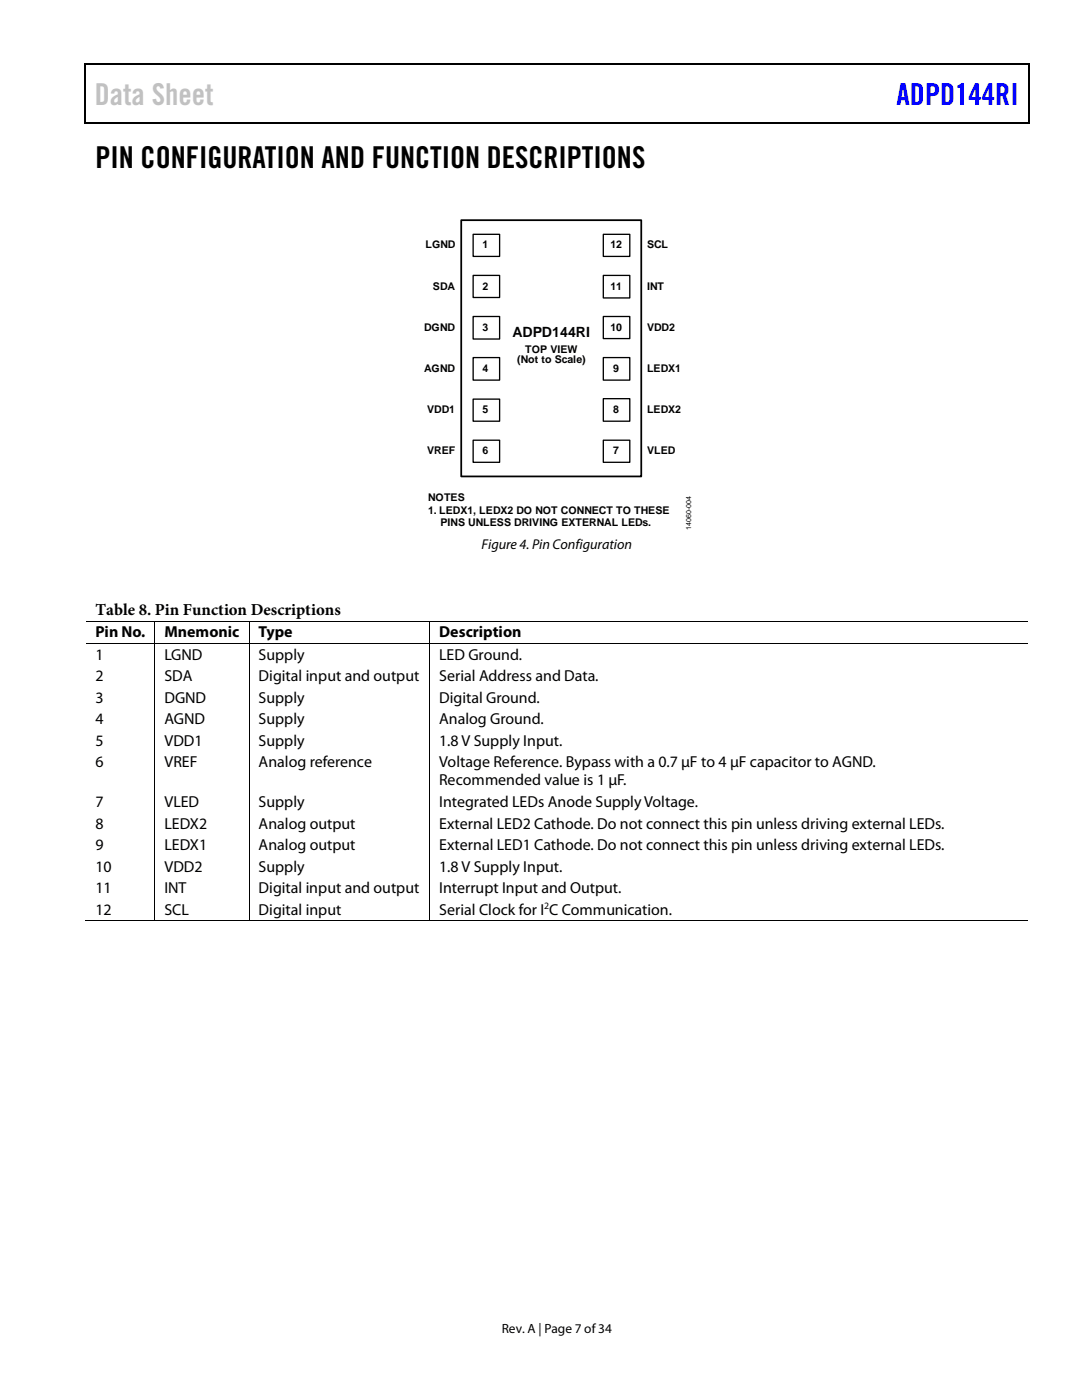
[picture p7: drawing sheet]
<svg xmlns="http://www.w3.org/2000/svg" width="216mm" height="279mm" viewBox="0 0 216 279" stroke-linecap="round" stroke-linejoin="round" font-family="sans-serif">
<defs><g id="words">
<text font-size="6" fill="#c1c1c1" x="18.9" y="20.9">Data Sheet</text>
<text font-size="6" fill="#00f" x="178.9" y="20.9">ADPD144RI</text>
<text font-size="6" x="19" y="33.6">PIN CONFIGURATION AND FUNCTION DESCRIPTIONS</text>
<text font-size="3.3" x="19" y="122.6">Table 8. Pin Function Descriptions</text>
<g font-size="3.2">
<text x="19" y="127.2">Pin No.</text>
<text x="19" y="131.7">1</text>
<text x="32.8" y="127.2">Mnemonic</text>
<text x="32.8" y="131.7">LGND</text>
<text x="51.6" y="127.2">Type</text>
<text x="51.6" y="131.7">Supply</text>
<text x="87.6" y="127.2">Description</text>
<text x="87.6" y="131.7">LED Ground.</text>
<text x="19" y="136">2</text>
<text x="32.8" y="136">SDA</text>
<text x="51.6" y="136">Digital input and output</text>
<text x="87.6" y="136">Serial Address and Data.</text>
<text x="19" y="140.3">3</text>
<text x="32.8" y="140.3">DGND</text>
<text x="51.6" y="140.3">Supply</text>
<text x="87.6" y="140.3">Digital Ground.</text>
<text x="19" y="144.6">4</text>
<text x="19" y="148.9">5</text>
<text x="32.8" y="144.6">AGND</text>
<text x="32.8" y="148.9">VDD1</text>
<text x="51.6" y="144.6">Supply</text>
<text x="51.6" y="148.9">Supply</text>
<text x="87.6" y="144.6">Analog Ground.</text>
<text x="87.6" y="148.9">1.8 V Supply Input.</text>
<text x="19" y="153.2">6</text>
<text x="32.8" y="153.2">VREF</text>
<text x="51.6" y="153.2">Analog reference</text>
<text x="87.6" y="153.2">Voltage Reference. Bypass with a 0.7 µF to 4 µF capacitor to AGND.</text>
<text x="19" y="161">7</text>
<text x="32.8" y="161">VLED</text>
<text x="51.6" y="161">Supply</text>
<text x="87.6" y="161">Integrated LEDs Anode Supply Voltage.</text>
<text x="87.6" y="156.8">Recommended value is 1 µF.</text>
<text x="19" y="165.4">8</text>
<text x="32.8" y="165.4">LEDX2</text>
<text x="51.6" y="165.4">Analog output</text>
<text x="87.6" y="165.4">External LED2 Cathode. Do not connect this pin unless driving external LEDs.</text>
<text x="19" y="169.6">9</text>
<text x="19" y="173.9">10</text>
<text x="32.8" y="169.6">LEDX1</text>
<text x="32.8" y="173.9">VDD2</text>
<text x="51.6" y="169.6">Analog output</text>
<text x="51.6" y="173.9">Supply</text>
<text x="87.6" y="173.9">1.8 V Supply Input.</text>
<text x="87.6" y="169.6">External LED1 Cathode. Do not connect this pin unless driving external LEDs.</text>
<text x="19" y="178.2">11</text>
<text x="32.8" y="178.2">INT</text>
<text x="51.6" y="178.2">Digital input and output</text>
<text x="87.6" y="178.2">Interrupt Input and Output.</text>
<text x="19" y="182.5">12</text>
<text x="32.8" y="182.5">SCL</text>
<text x="51.6" y="182.5">Digital input</text>
<text x="87.6" y="182.5">Serial Clock for I C Communication.</text>
</g>
<g font-size="2.8">
<text x="102.2" y="67.2">ADPD144RI</text>
<text x="96.1" y="109.6">Figure 4. Pin Configuration</text>
</g>
<text font-size="2.7" x="100.1" y="266">Rev. A | Page 7 of34</text>
<g font-size="2.1">
<text x="84.9" y="49.5">LGND</text>
<text x="96.3" y="49.6">1</text>
<text x="121.8" y="49.6">12</text>
<text x="129.1" y="49.6">SCL</text>
<text x="86.4" y="57.8">SDA</text>
<text x="96.3" y="57.8">2</text>
<text x="121.8" y="57.9">11</text>
<text x="129.1" y="57.8">INT</text>
<text x="84.6" y="66">DGND</text>
<text x="121.8" y="66">10</text>
<text x="129.1" y="66">VDD2</text>
<text x="96.3" y="66.1">3</text>
<text x="104.8" y="70.4">TOP VIEW</text>
<text x="84.6" y="74.2">AGND</text>
<text x="96.3" y="74.3">4</text>
<text x="103.2" y="72.5">(Not to Scale)</text>
<text x="122.3" y="74.3">9</text>
<text x="129.1" y="74.2">LEDX1</text>
<text x="85.3" y="82.4">VDD1</text>
<text x="96.3" y="82.5">5</text>
<text x="122.3" y="82.5">8</text>
<text x="129.1" y="82.4">LEDX2</text>
<text x="85.3" y="90.6">VREF</text>
<text x="96.3" y="90.7">6</text>
<text x="122.3" y="90.7">7</text>
<text x="129.1" y="90.6">VLED</text>
<text x="85.4" y="100">NOTES</text>
<text x="85.4" y="102.5">1. LEDX1, LEDX2 DO NOT CONNECT TO THESE</text>
<text x="87.9" y="105">PINS UNLESS DRIVING EXTERNAL LEDs.</text>
</g>
<text font-size="1.9" x="108.6" y="181.5">2</text>
<text font-size="1.4" x="137.9" y="105.8" transform="rotate(-90 137.9 105.8)">14060-004</text>
</g></defs>
<path d="M16.9 12.7h.2v1h-.2zM16.9 12.7h.2v.3h-.2zM82.5 12.7h.3v.3h-.3zM205.1 12.7h.3v1h-.3zM205.1 12.7h.3v.3h-.3zM16.9 24.4h.2v.2h-.2zM82.3 24.4h.2v.2h-.2zM205.1 24.4h.3v.2h-.3z" fill="#000"/>
<path d="M17 13.7v10.7M17.1 12.8h65.4M82.8 12.8h122.3M205.2 13.7v10.7M17.1 24.5h188" fill="none" stroke="#000" stroke-width=".25"/>
<path d="M94.4 46.8h5.3v4.4h-5.3z" fill="#fff"/>
<path d="M94.4 46.8h5.3v4.4h-5.3z" fill="none" stroke="#000" stroke-width=".26"/>
<path d="M94.4 55h5.3v4.4h-5.3z" fill="#fff"/>
<path d="M94.4 55h5.3v4.4h-5.3z" fill="none" stroke="#000" stroke-width=".26"/>
<path d="M94.4 63.2h5.3v4.5h-5.3z" fill="#fff"/>
<path d="M94.4 63.2h5.3v4.5h-5.3z" fill="none" stroke="#000" stroke-width=".26"/>
<path d="M120.4 63.2h5.3v4.4h-5.3z" fill="#fff"/>
<path d="M120.4 63.2h5.3v4.4h-5.3z" fill="none" stroke="#000" stroke-width=".26"/>
<path d="M120.4 71.4h5.3v4.5h-5.3z" fill="#fff"/>
<path d="M120.4 71.4h5.3v4.5h-5.3z" fill="none" stroke="#000" stroke-width=".26"/>
<path d="M120.4 79.6h5.3v4.5h-5.3z" fill="#fff"/>
<path d="M120.4 79.6h5.3v4.5h-5.3z" fill="none" stroke="#000" stroke-width=".26"/>
<path d="M120.4 87.9h5.3v4.4h-5.3z" fill="#fff"/>
<path d="M120.4 87.9h5.3v4.4h-5.3z" fill="none" stroke="#000" stroke-width=".26"/>
<path d="M94.4 71.4h5.3v4.5h-5.3z" fill="#fff"/>
<path d="M94.4 71.4h5.3v4.5h-5.3z" fill="none" stroke="#000" stroke-width=".26"/>
<path d="M94.4 79.7h5.3v4.4h-5.3z" fill="#fff"/>
<path d="M94.4 79.7h5.3v4.4h-5.3z" fill="none" stroke="#000" stroke-width=".26"/>
<path d="M94.4 87.9h5.3v4.4h-5.3z" fill="#fff"/>
<path d="M94.4 87.9h5.3v4.4h-5.3z" fill="none" stroke="#000" stroke-width=".26"/>
<path d="M120.4 46.8h5.3v4.4h-5.3z" fill="#fff"/>
<path d="M120.4 46.8h5.3v4.4h-5.3z" fill="none" stroke="#000" stroke-width=".26"/>
<path d="M120.4 55h5.3v4.5h-5.3z" fill="#fff"/>
<path d="M120.4 55h5.3v4.5h-5.3z" fill="none" stroke="#000" stroke-width=".26"/>
<path d="M92 43.9h36v51.2h-36z" fill="none" stroke="#000" stroke-width=".35"/>
<g fill="none" stroke="#000" stroke-width=".2">
<path d="M17.1 124h13.7M17.1 128.4h13.7M30.9 124v4.4M30.9 128.5v55.2M31 124h18.6M31 128.4h18.6M49.7 124v4.4M49.7 128.5v55.2M49.8 124h35.8M49.8 128.4h35.8M85.7 124v4.4M85.7 128.5v55.2"/>
<path d="M85.8 124h119.3M85.8 128.4h119.3M16.9 183.8h13.9M31 183.8h18.6M49.8 183.8h35.8M85.8 183.8h119.3"/>
</g>
<path d="M30.8 123.9h.2v.1h-.2zM30.8 128.4h.2v.1h-.2zM49.6 123.9h.2v.1h-.2zM49.6 128.4h.2v.1h-.2zM85.6 123.9h.2v.1h-.2zM85.6 128.4h.2v.1h-.2zM30.8 183.7h.2v.2h-.2zM49.6 183.7h.2v.2h-.2zM85.6 183.7h.2v.2h-.2z" fill="#000"/>
<use href="#words"/>
</svg>
